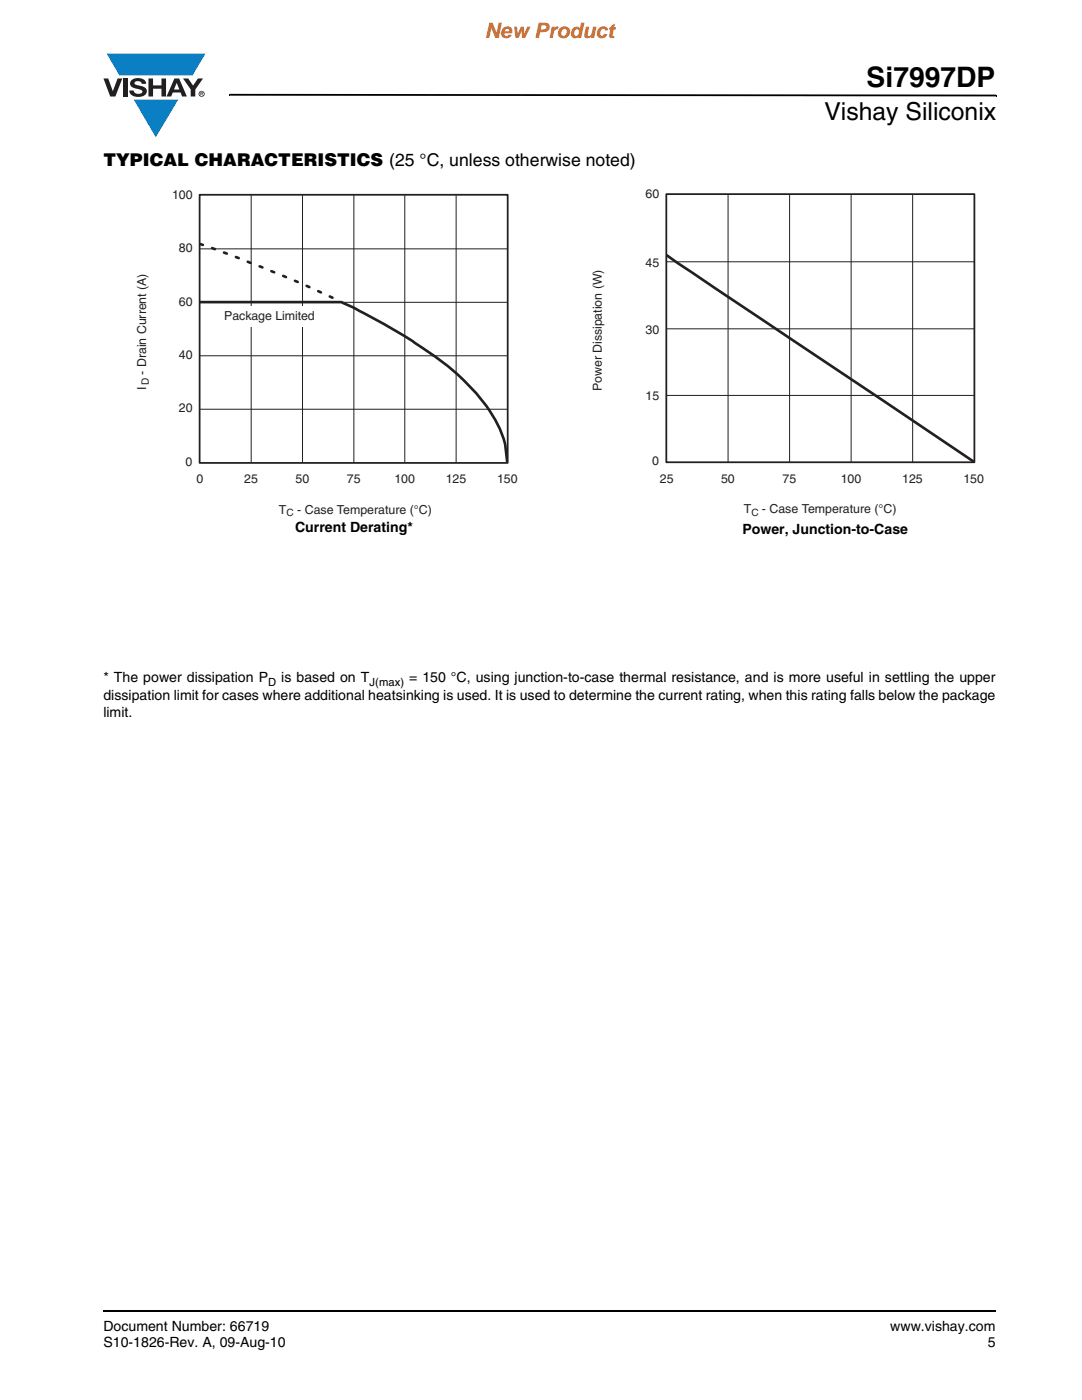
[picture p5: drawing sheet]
<svg xmlns="http://www.w3.org/2000/svg" width="216mm" height="279mm" viewBox="0 0 216 279" stroke-linecap="round" stroke-linejoin="round" font-family="sans-serif">
<defs><g id="words">
<text font-size="5.6" x="172.9" y="17.4">Si7997DP</text>
<text font-size="4.9" x="164.5" y="24">Vishay Siliconix</text>
<text font-size="4.2" fill="#f06b12" x="96.7" y="7.5">New Product</text>
<text font-size="3.5" x="20.6" y="33">TYPICAL CHARACTERISTICS (25 °C, unless otherwise noted)</text>
<g font-size="2.8">
<text x="58.9" y="106.2">Current Derating*</text>
<text x="148.1" y="106.5">Power, Junction-to-Case</text>
<text x="20.6" y="136.1">* The power dissipation P</text>
<text x="56.1" y="136.1">is based on T</text>
<text x="81.6" y="136.1">= 150 °C, using junction-to-case thermal resistance, and is more useful in settling the upper</text>
<text x="20.6" y="143.2">limit.</text>
<text x="20.6" y="139.7">dissipation limit for cases where additional heatsinking is used. It is used to determine the current rating, when this rating falls below the package</text>
<text x="20.6" y="265.6">Document Number: 66719</text>
<text x="20.6" y="268.8">S10-1826-Rev. A, 09-Aug-10</text>
<text x="177.7" y="265.6">www.vishay.com</text>
<text x="197.1" y="268.8">5</text>
</g>
<g font-size="2.5" fill="#231f20">
<text x="34.3" y="39.6">100</text>
<text x="128.8" y="39.6">60</text>
<text x="35.7" y="50.3">80</text>
<text x="128.8" y="53.2">45</text>
<text x="35.7" y="61">60</text>
<text x="44.7" y="63.9">Package Limited</text>
<text x="35.7" y="71.6">40</text>
<text x="128.8" y="66.6">30</text>
<text x="29.2" y="77.8" transform="rotate(-90 29.2 77.8)">I</text>
<text x="29.2" y="74.8" transform="rotate(-90 29.2 74.8)">- Drain Current (A)</text>
<text x="35.7" y="82.3">20</text>
<text x="120.1" y="78.1" transform="rotate(-90 120.1 78.1)">Power Dissipation (W)</text>
<text x="128.8" y="79.9">15</text>
<text x="37" y="93">0</text>
<text x="130.2" y="92.8">0</text>
<text x="39.2" y="96.5">0</text>
<text x="48.7" y="96.5">25</text>
<text x="59" y="96.5">50</text>
<text x="69.2" y="96.5">75</text>
<text x="78.7" y="96.5">100</text>
<text x="88.9" y="96.5">125</text>
<text x="99.2" y="96.5">150</text>
<text x="131.7" y="96.3">25</text>
<text x="143.9" y="96.3">50</text>
<text x="156.2" y="96.3">75</text>
<text x="167.8" y="96.3">100</text>
<text x="180" y="96.3">125</text>
<text x="192.2" y="96.3">150</text>
<text x="55.7" y="102.5">T</text>
<text x="59.3" y="102.5">- Case Temperature (°C)</text>
<text x="148.4" y="102.4">T</text>
<text x="152" y="102.4">- Case Temperature (°C)</text>
</g>
<g font-size="2.2">
<text x="53.5" y="136.8">D</text>
<text x="73.7" y="136.8">J(max)</text>
</g>
<g font-size="2" fill="#231f20">
<text x="29.7" y="76.9" transform="rotate(-90 29.7 76.9)">D</text>
<text x="57.2" y="103.1">C</text>
<text x="149.9" y="102.9">C</text>
</g>
</g></defs>
<path d="M20.5 261.5h.1v.4h-.1z" fill="#000"/>
<path d="M20.6 261.7h178.2" fill="none" stroke="#000" stroke-width=".36"/>
<path d="M20.6 10.7h20.4v16.7h-20.4z" fill="#fff"/>
<g fill="#0a7fc3">
<path d="M21.3 10.7h19.7l-2.6 4.4h-1.1h-13.5z"/>
<path d="M26.7 19.9h8.9l-4.5 7.5z"/>
</g>
<g fill="#231f20">
<path d="M20.6 15.7h1l.9 2.5 1-2.5h.9l-1.4 3.6h-1z"/>
<path d="M24.6 15.7h.9v3.6h-.9z"/>
<path d="M26.3 16a2.1 2.1 0 0 1 2.8 .3l.1 .4h-.9a.79 .79 0 0 0-.7-.5 .79 .79 0 0 0-.8 .4l.3 .3 1 .2a1.08 1.08 0 0 1 1.2 1.1 1.08 1.08 0 0 1-1.1 1.1 1.73 1.73 0 0 1-2.4-1.2h.9a.96 .96 0 0 0 .8 .6 .96 .96 0 0 0 .9-.4 1.31 1.31 0 0 0-1.2-.6 1.03 1.03 0 0 1-1.1-.6 1.03 1.03 0 0 1 .2-1.1z"/>
<path d="M29.6 15.7h.9v1.3h1.7v-1.3h.9v3.6h-.9v-1.6h-1.7v1.6h-.9z"/>
<path d="M36.5 15.7h1.1l.9 1.4 1-1.4h1l-1.5 2.2v1.4h-.9v-1.4z"/>
<path d="M35.3 16.5l.5 1.4h-1.1zM34.8 15.7l-1.6 3.6h1l.3-.8h1.5l.3 .8h1l-1.6-3.6z"/>
<path d="M39.8 18.7a.46 .46 0 0 1 .9 0 .46 .46 0 0 1-.9 0zM39.6 18.7a.6 .6 0 0 0 1.2 0 .6 .6 0 0 0-1.2 0z"/>
<path d="M40.1 18.5h.2v.2h-.2zM40 18.4v.7h.1v-.3l.4 .3-.2-.3 .2-.2-.1-.2z"/>
</g>
<path d="M45.7 18.7h.2v.4h-.2zM45.9 18.7l152.9 .2v.3l-152.9-.1zM198.8 18.9h.1v.3h-.1z" fill="#000"/>
<path d="M27.1 37.5h76.2v66h-76.2z" fill="#fff"/>
<path d="M50.1 39v53.4M60.4 39v53.4M70.6 39v53.4M80.8 39v53.4M91 39v53.4M39.9 49.7h61.4M39.9 71h61.4M39.9 60.3h61.4M39.9 81.7h61.4" fill="none" stroke="#231f20" stroke-width=".2"/>
<path d="M39.9 48.7a301.2 301.2 0 0 1 28.2 11.5" fill="none" stroke="#231f20" stroke-width=".53" stroke-dasharray=".6 1.9"/>
<path d="M39.9 60.3h28.2a116.2 116.2 0 0 1 16.6 9.4 44.1 44.1 0 0 1 13.9 13.8l1.3 2.4a16.2 16.2 0 0 1 1.3 6.4" fill="none" stroke="#231f20" stroke-width=".53"/>
<path d="M39.8 38.9h61.5v53.5h-61.5z" fill="none" stroke="#231f20" stroke-width=".35"/>
<g fill="#fff">
<path d="M41.6 61.2h23.5v4.1h-23.5z"/>
<path d="M118 37.5h78.3v65.9h-78.3z"/>
</g>
<path d="M145.3 38.8v53.5M157.6 38.8v53.5M169.8 38.8v53.5M182.1 38.8v53.5M133 52.2h61.4M133 78.9h61.4M133 65.6h61.4" fill="none" stroke="#231f20" stroke-width=".2"/>
<path d="M133 50.9l61.3 41.3" fill="none" stroke="#231f20" stroke-width=".53"/>
<path d="M133 38.7h61.4v53.6h-61.4z" fill="none" stroke="#231f20" stroke-width=".35"/>
<use href="#words"/>
</svg>
